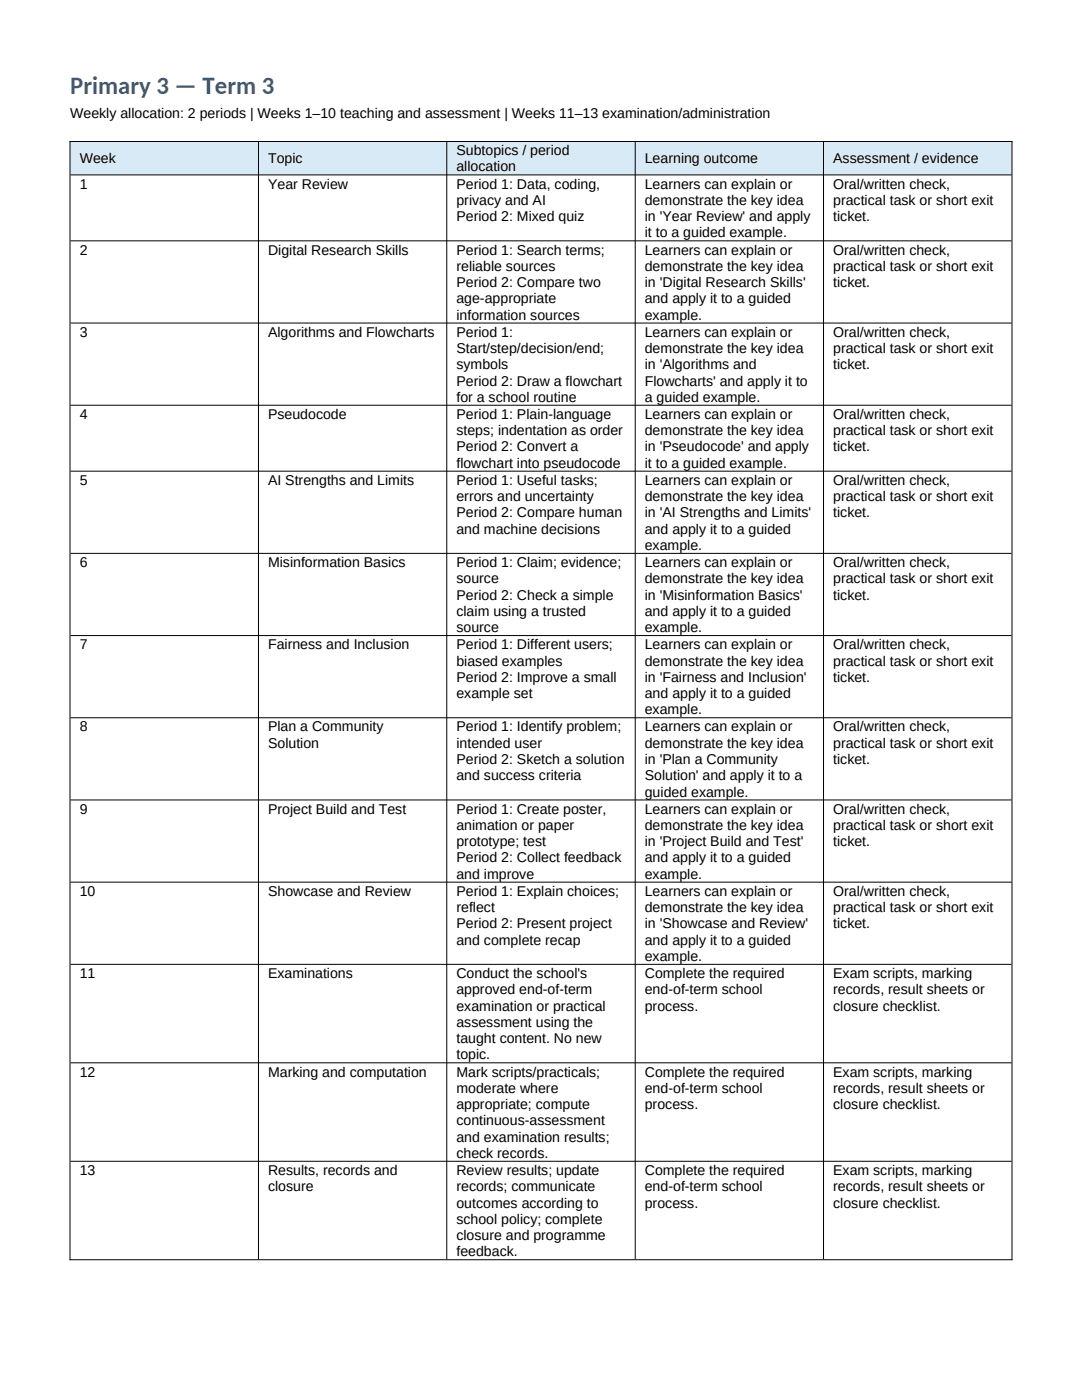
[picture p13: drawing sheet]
<svg xmlns="http://www.w3.org/2000/svg" width="216mm" height="279mm" viewBox="0 0 216 279" stroke-linecap="round" stroke-linejoin="round" font-family="sans-serif">
<defs><g id="words">
<text font-size="4.9" fill="#365f91" x="14" y="18.7">Primary 3 — Term 3</text>
<g font-size="2.8">
<text x="14" y="23.5">Weekly allocation: 2 periods | Weeks 1–10 teaching and assessment | Weeks 11–13 examination/administration</text>
<text x="15.9" y="32.6">Week</text>
<text x="53.5" y="32.6">Topic</text>
<text x="91.1" y="31">Subtopics / period</text>
<text x="91.1" y="34.2">allocation</text>
<text x="128.7" y="32.6">Learning outcome</text>
<text x="166.3" y="32.6">Assessment / evidence</text>
<text x="15.9" y="37.6">1</text>
<text x="53.5" y="37.6">Year Review</text>
<text x="91.1" y="37.6">Period 1: Data, coding,</text>
<text x="91.1" y="40.9">privacy and AI</text>
<text x="128.7" y="37.6">Learners can explain or</text>
<text x="128.7" y="40.9">demonstrate the key idea</text>
<text x="166.3" y="37.6">Oral/written check,</text>
<text x="166.3" y="40.9">practical task or short exit</text>
<text x="91.1" y="44.1">Period 2: Mixed quiz</text>
<text x="128.7" y="44.1">in 'Year Review' and apply</text>
<text x="128.7" y="47.4">it to a guided example.</text>
<text x="166.3" y="44.1">ticket.</text>
<text x="15.9" y="50.8">2</text>
<text x="53.5" y="50.8">Digital Research Skills</text>
<text x="91.1" y="50.8">Period 1: Search terms;</text>
<text x="128.7" y="50.8">Learners can explain or</text>
<text x="166.3" y="50.8">Oral/written check,</text>
<text x="91.1" y="54">reliable sources</text>
<text x="91.1" y="57.3">Period 2: Compare two</text>
<text x="128.7" y="54">demonstrate the key idea</text>
<text x="128.7" y="57.3">in 'Digital Research Skills'</text>
<text x="166.3" y="54">practical task or short exit</text>
<text x="166.3" y="57.3">ticket.</text>
<text x="91.1" y="60.5">age-appropriate</text>
<text x="91.1" y="63.8">information sources</text>
<text x="128.7" y="60.5">and apply it to a guided</text>
<text x="128.7" y="63.8">example.</text>
<text x="15.9" y="67.2">3</text>
<text x="53.5" y="67.2">Algorithms and Flowcharts</text>
<text x="91.1" y="67.2">Period 1:</text>
<text x="91.1" y="70.4">Start/step/decision/end;</text>
<text x="128.7" y="67.2">Learners can explain or</text>
<text x="128.7" y="70.4">demonstrate the key idea</text>
<text x="166.3" y="67.2">Oral/written check,</text>
<text x="166.3" y="70.4">practical task or short exit</text>
<text x="91.1" y="73.7">symbols</text>
<text x="91.1" y="76.9">Period 2: Draw a flowchart</text>
<text x="128.7" y="73.7">in 'Algorithms and</text>
<text x="128.7" y="76.9">Flowcharts' and apply it to</text>
<text x="166.3" y="73.7">ticket.</text>
<text x="15.9" y="83.6">4</text>
<text x="53.5" y="83.6">Pseudocode</text>
<text x="91.1" y="80.2">for a school routine</text>
<text x="91.1" y="83.6">Period 1: Plain-language</text>
<text x="128.7" y="80.2">a guided example.</text>
<text x="128.7" y="83.6">Learners can explain or</text>
<text x="166.3" y="83.6">Oral/written check,</text>
<text x="91.1" y="86.9">steps; indentation as order</text>
<text x="128.7" y="86.9">demonstrate the key idea</text>
<text x="166.3" y="86.9">practical task or short exit</text>
<text x="91.1" y="90.1">Period 2: Convert a</text>
<text x="91.1" y="93.3">flowchart into pseudocode</text>
<text x="128.7" y="90.1">in 'Pseudocode' and apply</text>
<text x="128.7" y="93.3">it to a guided example.</text>
<text x="166.3" y="90.1">ticket.</text>
<text x="15.9" y="96.8">5</text>
<text x="53.5" y="96.8">AI Strengths and Limits</text>
<text x="91.1" y="96.8">Period 1: Useful tasks;</text>
<text x="91.1" y="100">errors and uncertainty</text>
<text x="128.7" y="96.8">Learners can explain or</text>
<text x="128.7" y="100">demonstrate the key idea</text>
<text x="166.3" y="96.8">Oral/written check,</text>
<text x="166.3" y="100">practical task or short exit</text>
<text x="91.1" y="103.3">Period 2: Compare human</text>
<text x="91.1" y="106.5">and machine decisions</text>
<text x="128.7" y="103.3">in 'AI Strengths and Limits'</text>
<text x="128.7" y="106.5">and apply it to a guided</text>
<text x="166.3" y="103.3">ticket.</text>
<text x="15.9" y="113.2">6</text>
<text x="53.5" y="113.2">Misinformation Basics</text>
<text x="91.1" y="113.2">Period 1: Claim; evidence;</text>
<text x="128.7" y="109.7">example.</text>
<text x="128.7" y="113.2">Learners can explain or</text>
<text x="166.3" y="113.2">Oral/written check,</text>
<text x="91.1" y="116.4">source</text>
<text x="91.1" y="119.7">Period 2: Check a simple</text>
<text x="128.7" y="116.4">demonstrate the key idea</text>
<text x="128.7" y="119.7">in 'Misinformation Basics'</text>
<text x="166.3" y="116.4">practical task or short exit</text>
<text x="166.3" y="119.7">ticket.</text>
<text x="91.1" y="122.9">claim using a trusted</text>
<text x="128.7" y="122.9">and apply it to a guided</text>
<text x="15.9" y="129.6">7</text>
<text x="53.5" y="129.6">Fairness and Inclusion</text>
<text x="91.1" y="126.2">source</text>
<text x="91.1" y="129.6">Period 1: Different users;</text>
<text x="128.7" y="126.2">example.</text>
<text x="128.7" y="129.6">Learners can explain or</text>
<text x="166.3" y="129.6">Oral/written check,</text>
<text x="91.1" y="132.8">biased examples</text>
<text x="91.1" y="136.1">Period 2: Improve a small</text>
<text x="128.7" y="132.8">demonstrate the key idea</text>
<text x="128.7" y="136.1">in 'Fairness and Inclusion'</text>
<text x="166.3" y="132.8">practical task or short exit</text>
<text x="166.3" y="136.1">ticket.</text>
<text x="91.1" y="139.3">example set</text>
<text x="128.7" y="139.3">and apply it to a guided</text>
<text x="128.7" y="142.6">example.</text>
<text x="15.9" y="146">8</text>
<text x="53.5" y="146">Plan a Community</text>
<text x="53.5" y="149.2">Solution</text>
<text x="91.1" y="146">Period 1: Identify problem;</text>
<text x="91.1" y="149.2">intended user</text>
<text x="128.7" y="146">Learners can explain or</text>
<text x="128.7" y="149.2">demonstrate the key idea</text>
<text x="166.3" y="146">Oral/written check,</text>
<text x="166.3" y="149.2">practical task or short exit</text>
<text x="91.1" y="152.5">Period 2: Sketch a solution</text>
<text x="91.1" y="155.7">and success criteria</text>
<text x="128.7" y="152.5">in 'Plan a Community</text>
<text x="128.7" y="155.7">Solution' and apply it to a</text>
<text x="166.3" y="152.5">ticket.</text>
<text x="128.7" y="159">guided example.</text>
<text x="15.9" y="162.4">9</text>
<text x="53.5" y="162.4">Project Build and Test</text>
<text x="91.1" y="162.4">Period 1: Create poster,</text>
<text x="91.1" y="165.6">animation or paper</text>
<text x="128.7" y="162.4">Learners can explain or</text>
<text x="128.7" y="165.6">demonstrate the key idea</text>
<text x="166.3" y="162.4">Oral/written check,</text>
<text x="166.3" y="165.6">practical task or short exit</text>
<text x="91.1" y="168.9">prototype; test</text>
<text x="91.1" y="172.1">Period 2: Collect feedback</text>
<text x="128.7" y="168.9">in 'Project Build and Test'</text>
<text x="128.7" y="172.1">and apply it to a guided</text>
<text x="166.3" y="168.9">ticket.</text>
<text x="15.9" y="178.8">10</text>
<text x="53.5" y="178.8">Showcase and Review</text>
<text x="91.1" y="175.4">and improve</text>
<text x="91.1" y="178.8">Period 1: Explain choices;</text>
<text x="128.7" y="175.4">example.</text>
<text x="128.7" y="178.8">Learners can explain or</text>
<text x="166.3" y="178.8">Oral/written check,</text>
<text x="91.1" y="182">reflect</text>
<text x="91.1" y="185.3">Period 2: Present project</text>
<text x="128.7" y="182">demonstrate the key idea</text>
<text x="128.7" y="185.3">in 'Showcase and Review'</text>
<text x="166.3" y="182">practical task or short exit</text>
<text x="166.3" y="185.3">ticket.</text>
<text x="91.1" y="188.5">and complete recap</text>
<text x="128.7" y="188.5">and apply it to a guided</text>
<text x="128.7" y="191.8">example.</text>
<text x="15.9" y="195.2">11</text>
<text x="53.5" y="195.2">Examinations</text>
<text x="91.1" y="195.2">Conduct the school's</text>
<text x="128.7" y="195.2">Complete the required</text>
<text x="166.3" y="195.2">Exam scripts, marking</text>
<text x="91.1" y="198.4">approved end-of-term</text>
<text x="91.1" y="201.7">examination or practical</text>
<text x="128.7" y="198.4">end-of-term school</text>
<text x="128.7" y="201.7">process.</text>
<text x="166.3" y="198.4">records, result sheets or</text>
<text x="166.3" y="201.7">closure checklist.</text>
<text x="91.1" y="204.9">assessment using the</text>
<text x="91.1" y="208.2">taught content. No new</text>
<text x="15.9" y="214.8">12</text>
<text x="53.5" y="214.8">Marking and computation</text>
<text x="91.1" y="211.4">topic.</text>
<text x="91.1" y="214.8">Mark scripts/practicals;</text>
<text x="128.7" y="214.8">Complete the required</text>
<text x="166.3" y="214.8">Exam scripts, marking</text>
<text x="91.1" y="218.1">moderate where</text>
<text x="91.1" y="221.3">appropriate; compute</text>
<text x="128.7" y="218.1">end-of-term school</text>
<text x="128.7" y="221.3">process.</text>
<text x="166.3" y="218.1">records, result sheets or</text>
<text x="166.3" y="221.3">closure checklist.</text>
<text x="91.1" y="224.6">continuous-assessment</text>
<text x="91.1" y="227.8">and examination results;</text>
<text x="91.1" y="231.1">check records.</text>
<text x="15.9" y="234.5">13</text>
<text x="53.5" y="234.5">Results, records and</text>
<text x="53.5" y="237.7">closure</text>
<text x="91.1" y="234.5">Review results; update</text>
<text x="91.1" y="237.7">records; communicate</text>
<text x="128.7" y="234.5">Complete the required</text>
<text x="128.7" y="237.7">end-of-term school</text>
<text x="166.3" y="234.5">Exam scripts, marking</text>
<text x="166.3" y="237.7">records, result sheets or</text>
<text x="91.1" y="241">outcomes according to</text>
<text x="91.1" y="244.2">school policy; complete</text>
<text x="128.7" y="241">process.</text>
<text x="166.3" y="241">closure checklist.</text>
<text x="91.1" y="247.5">closure and programme</text>
<text x="91.1" y="250.7">feedback.</text>
</g>
</g></defs>
<g fill="#d9eaf7">
<path d="M14 28.2h37.6v6.6h-37.6z" fill-rule="evenodd"/>
<path d="M51.6 28.2h37.5v6.6h-37.5z" fill-rule="evenodd"/>
<path d="M89.1 28.2h37.6v6.6h-37.6z" fill-rule="evenodd"/>
<path d="M126.8 28.2h37.5v6.6h-37.5z" fill-rule="evenodd"/>
<path d="M164.3 28.2h37.6v6.6h-37.6z" fill-rule="evenodd"/>
<path d="M14 28.2h37.6v6.6h-37.6z" fill-rule="evenodd"/>
<path d="M51.6 28.2h37.5v6.6h-37.5z" fill-rule="evenodd"/>
<path d="M89.1 28.2h37.6v6.6h-37.6z" fill-rule="evenodd"/>
<path d="M126.8 28.2h37.5v6.6h-37.5z" fill-rule="evenodd"/>
<path d="M164.3 28.2h37.6v6.6h-37.6z" fill-rule="evenodd"/>
</g>
<g fill="none" stroke="#000" stroke-width=".2">
<path d="M13.9 28.2h188.1M14 28.2v223.3M14.1 34.9h187.7M51.6 28.3v223M89.1 28.3v223M126.8 28.3v223M164.3 28.3v223M201.9 28.2v223.3M14.1 48.1h187.7M14.1 64.5h187.7M14.1 80.9h187.7M14.1 94h187.7"/>
<path d="M14.1 110.4h187.7M14.1 126.8h187.7M14.1 143.2h187.7M14.1 159.6h187.7M14.1 176.1h187.7M14.1 192.5h187.7M14.1 212.1h187.7M14.1 231.8h187.7M13.9 251.4h188.1"/>
</g>
<use href="#words"/>
</svg>
